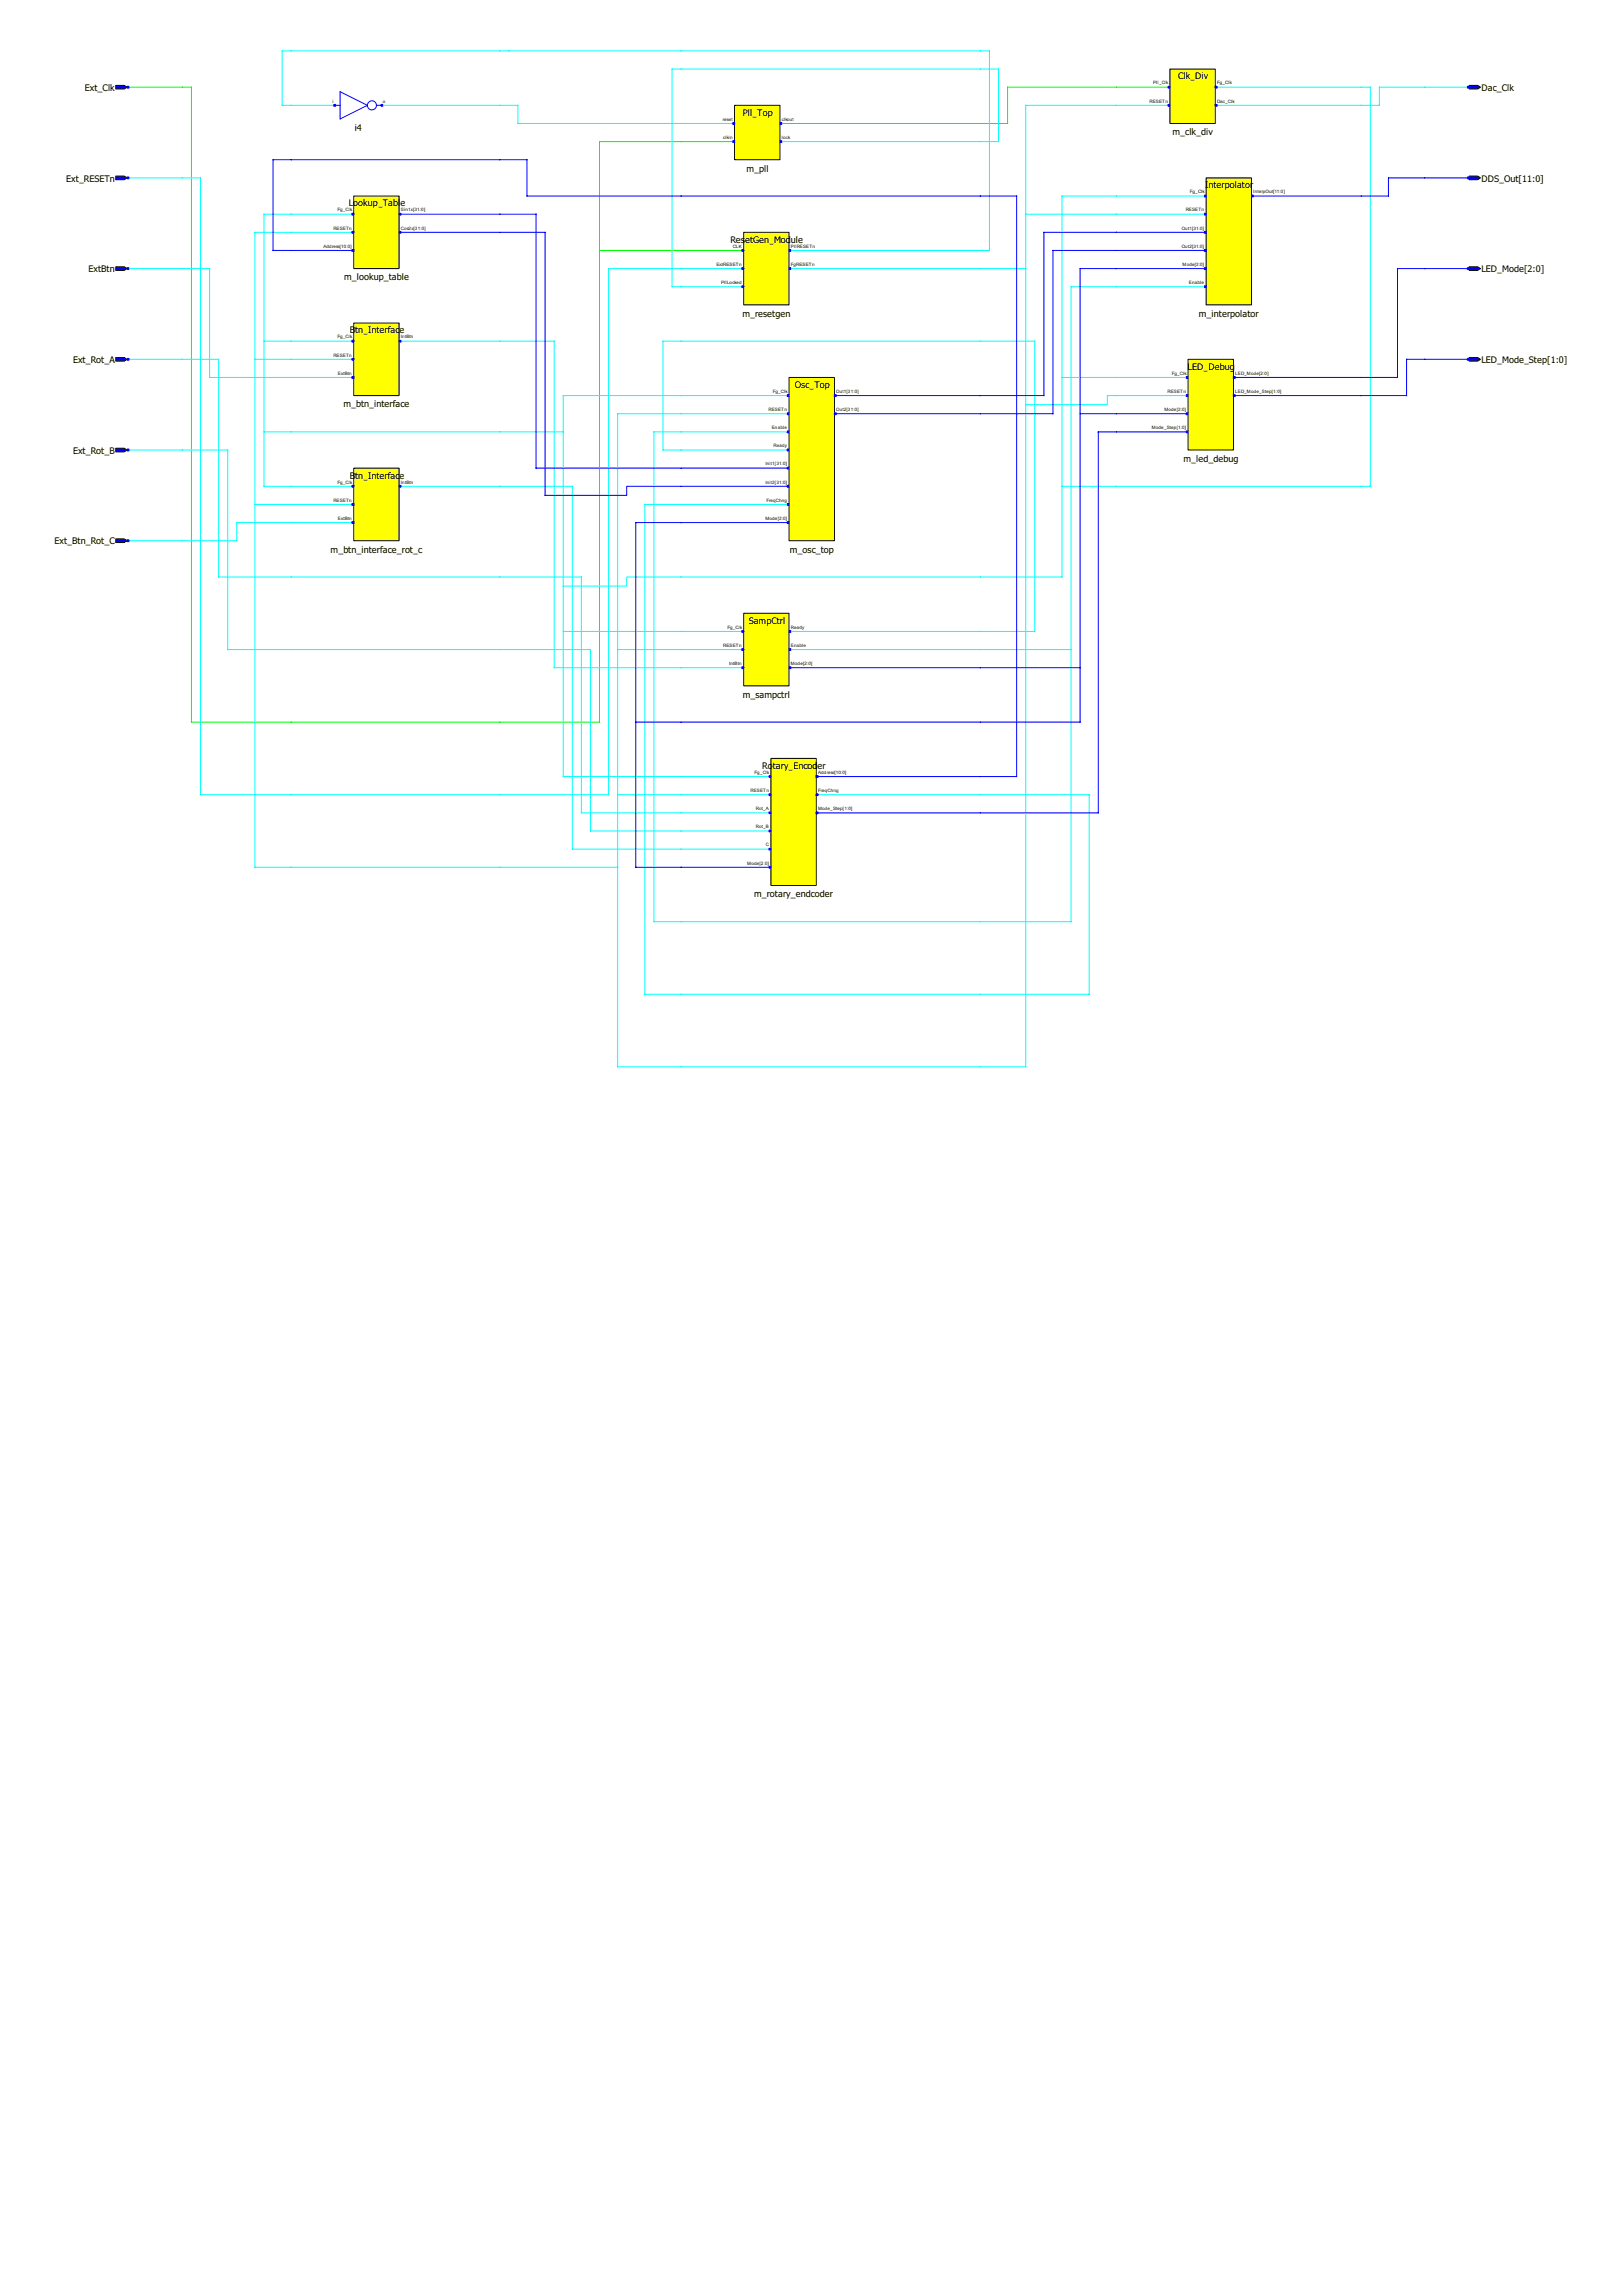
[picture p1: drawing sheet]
<svg xmlns="http://www.w3.org/2000/svg" width="210mm" height="297mm" viewBox="0 0 210 297" stroke-linecap="round" stroke-linejoin="round" font-family="sans-serif">
<defs><g id="words">
<g font-size="1.2">
<text x="11" y="11.7">Ext_Clk</text>
<text x="152.5" y="10.3">Clk_Div</text>
<text x="191.7" y="11.7">Dac_Clk</text>
<text x="45.9" y="16.9">i4</text>
<text x="96.1" y="15">Pll_Top</text>
<text x="151.7" y="17.5">m_clk_div</text>
<text x="8.6" y="23.5">Ext_RESETn</text>
<text x="96.6" y="22.2">m_pll</text>
<text x="191.7" y="23.5">DDS_Out[11:0]</text>
<text x="45.1" y="26.7">Lookup_Tabl</text>
<text x="51.8" y="26.7">e</text>
<text x="156" y="24.4">I</text>
<text x="156.4" y="24.4">nterpolator</text>
<text x="11.5" y="35.2">ExtBtn</text>
<text x="94.5" y="31.4">Res</text>
<text x="96.4" y="31.4">etGen_Mod</text>
<text x="102.3" y="31.4">ule</text>
<text x="191.7" y="35.2">LED_Mode[2:0]</text>
<text x="44.5" y="36.3">m_lookup_table</text>
<text x="96.1" y="41">m_resetgen</text>
<text x="155.2" y="41">m_interpolator</text>
<text x="9.5" y="47">Ext_Rot_A</text>
<text x="45.3" y="43.1">B</text>
<text x="46" y="43.1">tn_Interfac</text>
<text x="51.7" y="43.1">e</text>
<text x="153.7" y="47.8">LED_Debug</text>
<text x="191.7" y="47">LED_Mode_Step[1:0]</text>
<text x="44.4" y="52.7">m_btn_interface</text>
<text x="102.9" y="50.2">Osc_Top</text>
<text x="9.5" y="58.7">Ext_Rot_B</text>
<text x="153.2" y="59.7">m_led_debug</text>
<text x="45.3" y="61.9">B</text>
<text x="46" y="61.9">tn_Interfac</text>
<text x="51.7" y="61.9">e</text>
<text x="7.1" y="70.4">Ext_Btn_Rot_C</text>
<text x="42.8" y="71.5">m_btn_interface_rot_c</text>
<text x="102.2" y="71.5">m_osc_top</text>
<text x="96.9" y="80.7">SampCtrl</text>
<text x="96.1" y="90.3">m_sampctrl</text>
<text x="98.6" y="99.5">Ro</text>
<text x="100" y="99.5">tary_Encod</text>
<text x="105.8" y="99.5">er</text>
<text x="97.6" y="116.1">m_rotary_endcoder</text>
</g>
<g font-size=".6">
<text x="149.2" y="10.9">Pll_Clk</text>
<text x="157.5" y="10.9">Fg_Clk</text>
<text x="43" y="13.3">i</text>
<text x="49.5" y="13.3">o</text>
<text x="93.5" y="15.6">reset</text>
<text x="93.6" y="18">clkin</text>
<text x="101.2" y="15.6">clkout</text>
<text x="101.2" y="18">lock</text>
<text x="148.8" y="13.3">RESETn</text>
<text x="157.5" y="13.3">Dac_Clk</text>
<text x="43.1" y="29.7">RESETn</text>
<text x="43.7" y="27.4">Fg_Clk</text>
<text x="51.9" y="27.4">Sin1x[31:0]</text>
<text x="51.9" y="29.7">Cos2x[31:0]</text>
<text x="152.9" y="29.7">Out1[31:0]</text>
<text x="153.4" y="27.4">RESETn</text>
<text x="154" y="25">Fg_Clk</text>
<text x="162.2" y="25">InterpOut[11:0]</text>
<text x="41.8" y="32.1">Address[10:0]</text>
<text x="92.7" y="34.4">ExtRESETn</text>
<text x="94.8" y="32.1">CLK</text>
<text x="102.3" y="32.1">PllRESETn</text>
<text x="102.3" y="34.4">FgRESETn</text>
<text x="152.9" y="32.1">Out2[31:0]</text>
<text x="153" y="34.4">Mode[2:0]</text>
<text x="93.3" y="36.7">PllLocked</text>
<text x="153.9" y="36.7">Enable</text>
<text x="43.1" y="46.1">RESETn</text>
<text x="43.7" y="43.8">Fg_Clk</text>
<text x="51.9" y="43.8">IntBtn</text>
<text x="43.7" y="48.5">ExtBtn</text>
<text x="99.5" y="53.2">RESETn</text>
<text x="100" y="50.8">Fg_Clk</text>
<text x="108.2" y="50.8">Out1[31:0]</text>
<text x="108.2" y="53.2">Out2[31:0]</text>
<text x="150.7" y="53.2">Mode[2:0]</text>
<text x="151.1" y="50.8">RESETn</text>
<text x="151.6" y="48.5">Fg_Clk</text>
<text x="159.8" y="48.5">LED_Mode[2:0]</text>
<text x="159.8" y="50.8">LED_Mode_Step[1:0]</text>
<text x="99.9" y="55.5">Enable</text>
<text x="100.1" y="57.9">Ready</text>
<text x="149" y="55.5">Mode_Step[1:0]</text>
<text x="43.1" y="64.9">RESETn</text>
<text x="43.7" y="62.6">Fg_Clk</text>
<text x="51.9" y="62.6">IntBtn</text>
<text x="99.1" y="60.2">Init1[31:0]</text>
<text x="99.1" y="62.6">Init2[31:0]</text>
<text x="99.2" y="64.9">FreqChng</text>
<text x="43.7" y="67.3">ExtBtn</text>
<text x="99.1" y="67.3">Mode[2:0]</text>
<text x="93.6" y="83.7">RESETn</text>
<text x="94.1" y="81.3">Fg_Clk</text>
<text x="102.3" y="81.3">Ready</text>
<text x="102.3" y="83.7">Enable</text>
<text x="94.4" y="86">IntBtn</text>
<text x="102.3" y="86">Mode[2:0]</text>
<text x="97.6" y="100.1">Fg_Clk</text>
<text x="105.9" y="100.1">Address[10:0]</text>
<text x="97.1" y="102.5">RESETn</text>
<text x="97.8" y="104.8">Rot_A</text>
<text x="97.8" y="107.2">Rot_B</text>
<text x="105.9" y="102.5">FreqChng</text>
<text x="105.9" y="104.8">Mode_Step[1:0]</text>
<text x="96.7" y="111.8">Mode[2:0]</text>
<text x="99.1" y="109.5">C</text>
</g>
</g></defs>
<path d="M16.6 11.3h8.2v82.1h52.8v-75.1h17.4M151.3 11.3h-20.9v4.7h-29.3M77.6 32.4h18.5" fill="none" stroke="#0f0" stroke-width=".13"/>
<g fill="none" stroke="#0ff" stroke-width=".13">
<path d="M43.3 13.6h-6.8v-7h91.5v25.8h-25.8M49.4 13.6h17.6v2.4h28M101.1 18.3h28.1v-9.4h-42.2v28.2h9.1M151.3 13.6h-18.6v124.4h-52.8v-84.5h22.1M157.4 11.3h19.9v51.6h-39.9M190 11.3h-11.5v2.3h-21.1M16.6 23h9.3v79.8h52.9v-68h17.3M16.6 34.8h10.5v14h18.6M45.7 27.7h-11.5v35.2h11.5M45.7 30.1h-12.7v82.1h46.9M102.2 34.8h30.5M132.7 27.7h23.3"/>
<path d="M156 25.4h-18.6v49.2h-56.3v1.2h-8.2M156 37.1h-17.4v82.1h-54v-63.3h17.4M16.6 58.2h12.9v25.8h46.9v23.5h23.2M16.6 46.5h11.7v28.1h46.9v30.6h24.4M33 46.5h12.7M34.2 44.1h11.5M34.2 55.9h38.7M51.8 44.1h19.9v42.3h24.4M102 58.2h-16.2v-14.1h48.1v37.6h-31.7M102 51.2h-29.1v49.3h26.7M137.4 48.8h16.2M153.6 51.2h-10.3v1.2h-10.6"/>
<path d="M33 65.3h12.7M45.7 67.6h-15.1v2.4h-14M51.8 62.9h22.3v47h25.5M102 65.3h-18.5v63.3h57.5v-25.8h-35.3M72.9 81.7h23.2M79.9 84h16.2M102.2 84h36.4M79.9 102.8h19.7"/>
</g>
<g fill="none" stroke="#00f" stroke-width=".13">
<path d="M45.7 32.4h-10.4v-11.7h32.9v4.7h63.4v75.1h-25.9M51.8 27.7h17.6v32.9h32.6M51.8 30.1h18.7v34h10.6v-1.2h20.9M156 32.4h-19.7v21.1h-28.2M156 34.8h-16.2v58.6h-57.5M156 30.1h-20.9v21.1h-27M190 23h-10.3v2.4h-17.6M190 34.8h-9.1v14h-21.2M139.8 53.5h13.8M153.6 55.9h-11.5v49.3h-36.4M190 46.5h-8v4.7h-22.3M102 67.6h-19.7v44.6h17.3"/>
<path d="M102.2 86.4h37.6"/>
</g>
<path d="M15 11h1.1l.3 .3-.3 .2h-1.1z" fill-rule="evenodd" fill="#00f" stroke="#000" stroke-width=".13"/>
<g fill="none" stroke="#00f" stroke-width=".13">
<path d="M43.4 13.6h.6M44 11.9l3.5 1.7-3.5 1.8zM48.7 13.6h.6"/>
<circle cx="48.1" cy="13.6" r=".59"/>
</g>
<g fill="#ff0" stroke="#000" stroke-width=".13">
<path d="M95.1 13.6h5.8v7.1h-5.8z"/>
<path d="M151.4 8.9h5.9v7.1h-5.9z"/>
</g>
<g fill="#00f" stroke="#000" stroke-width=".13">
<path d="M190.1 11h1.1l.4 .3-.4 .2h-1.1z" fill-rule="evenodd"/>
<path d="M15 22.8h1.1l.3 .2-.3 .2h-1.1z" fill-rule="evenodd"/>
</g>
<g fill="#ff0" stroke="#000" stroke-width=".13">
<path d="M45.8 25.4h5.8v9.4h-5.8z"/>
<path d="M96.2 30.1h5.9v9.3h-5.9z"/>
<path d="M156.1 23h5.9v16.4h-5.9z"/>
</g>
<g fill="#00f" stroke="#000" stroke-width=".13">
<path d="M190.1 22.8h1.1l.4 .2-.4 .2h-1.1z" fill-rule="evenodd"/>
<path d="M15 34.5h1.1l.3 .3-.3 .2h-1.1z" fill-rule="evenodd"/>
</g>
<g fill="#ff0" stroke="#000" stroke-width=".13">
<path d="M45.8 41.8h5.8v9.4h-5.8z"/>
<path d="M102.1 48.8h5.9v21.2h-5.9z"/>
<path d="M153.7 46.5h5.9v11.7h-5.9z"/>
</g>
<g fill="#00f" stroke="#000" stroke-width=".13">
<path d="M190.1 34.5h1.1l.4 .3-.4 .2h-1.1z" fill-rule="evenodd"/>
<path d="M15 46.3h1.1l.3 .2-.3 .2h-1.1z" fill-rule="evenodd"/>
</g>
<g fill="#ff0" stroke="#000" stroke-width=".13">
<path d="M45.8 60.6h5.8v9.4h-5.8z"/>
<path d="M96.2 79.3h5.9v9.4h-5.9z"/>
</g>
<g fill="#00f" stroke="#000" stroke-width=".13">
<path d="M190.1 46.3h1.1l.4 .2-.4 .2h-1.1z" fill-rule="evenodd"/>
<path d="M15 58h1.1l.3 .2-.3 .3h-1.1z" fill-rule="evenodd"/>
</g>
<path d="M99.8 98.1h5.8v16.4h-5.8z" fill="#ff0" stroke="#000" stroke-width=".13"/>
<path d="M15 69.7h1.1l.3 .3-.3 .2h-1.1z" fill-rule="evenodd" fill="#00f" stroke="#000" stroke-width=".13"/>
<g fill="#00f" stroke="#00f" stroke-width=".13">
<path d="M16.4 11.2h.3v.2h-.3z"/>
<path d="M43.2 13.5h.2v.2h-.2z"/>
<path d="M49.3 13.5h.2v.2h-.2z"/>
<path d="M94.8 15.9h.3v.2h-.3z"/>
<path d="M94.8 18.2h.3v.2h-.3z"/>
<path d="M100.9 15.9h.3v.2h-.3z"/>
<path d="M100.9 18.2h.3v.2h-.3z"/>
<path d="M151.2 11.2h.2v.2h-.2z"/>
<path d="M151.2 13.5h.2v.2h-.2z"/>
<path d="M157.3 11.2h.2v.2h-.2z"/>
<path d="M157.3 13.5h.2v.2h-.2z"/>
<path d="M189.9 11.2h.2v.2h-.2z"/>
<path d="M16.4 22.9h.3v.2h-.3z"/>
<path d="M45.5 27.6h.3v.2h-.3z"/>
<path d="M45.5 29.9h.3v.3h-.3z"/>
<path d="M45.5 32.3h.3v.2h-.3z"/>
<path d="M51.6 27.6h.3v.2h-.3z"/>
<path d="M51.6 29.9h.3v.3h-.3z"/>
<path d="M96 32.3h.2v.2h-.2z"/>
<path d="M96 34.6h.2v.3h-.2z"/>
<path d="M96 37h.2v.2h-.2z"/>
<path d="M102.1 32.3h.2v.2h-.2z"/>
<path d="M102.1 34.6h.2v.3h-.2z"/>
<path d="M155.9 25.2h.2v.3h-.2z"/>
<path d="M155.9 27.6h.2v.2h-.2z"/>
<path d="M155.9 29.9h.2v.3h-.2z"/>
<path d="M155.9 32.3h.2v.2h-.2z"/>
<path d="M155.9 34.6h.2v.3h-.2z"/>
<path d="M155.9 37h.2v.2h-.2z"/>
<path d="M162 25.2h.2v.3h-.2z"/>
<path d="M189.9 22.9h.2v.2h-.2z"/>
<path d="M16.4 34.6h.3v.3h-.3z"/>
<path d="M45.5 44h.3v.3h-.3z"/>
<path d="M45.5 46.4h.3v.2h-.3z"/>
<path d="M45.5 48.7h.3v.2h-.3z"/>
<path d="M51.6 44h.3v.3h-.3z"/>
<path d="M101.9 51.1h.2v.2h-.2z"/>
<path d="M101.9 53.4h.2v.2h-.2z"/>
<path d="M101.9 55.8h.2v.2h-.2z"/>
<path d="M101.9 58.1h.2v.2h-.2z"/>
<path d="M101.9 60.4h.2v.3h-.2z"/>
<path d="M101.9 62.8h.2v.2h-.2z"/>
<path d="M101.9 65.1h.2v.3h-.2z"/>
<path d="M101.9 67.5h.2v.2h-.2z"/>
<path d="M108 51.1h.2v.2h-.2z"/>
<path d="M108 53.4h.2v.2h-.2z"/>
<path d="M153.5 48.7h.2v.2h-.2z"/>
<path d="M153.5 51.1h.2v.2h-.2z"/>
<path d="M153.5 53.4h.2v.2h-.2z"/>
<path d="M153.5 55.8h.2v.2h-.2z"/>
<path d="M159.6 48.7h.2v.2h-.2z"/>
<path d="M159.6 51.1h.2v.2h-.2z"/>
<path d="M189.9 34.6h.2v.3h-.2z"/>
<path d="M16.4 46.4h.3v.2h-.3z"/>
<path d="M45.5 62.8h.3v.2h-.3z"/>
<path d="M45.5 65.1h.3v.3h-.3z"/>
<path d="M45.5 67.5h.3v.2h-.3z"/>
<path d="M51.6 62.8h.3v.2h-.3z"/>
<path d="M96 81.6h.2v.2h-.2z"/>
<path d="M96 83.9h.2v.3h-.2z"/>
<path d="M96 86.3h.2v.2h-.2z"/>
<path d="M102.1 81.6h.2v.2h-.2z"/>
<path d="M102.1 83.9h.2v.3h-.2z"/>
<path d="M102.1 86.3h.2v.2h-.2z"/>
<path d="M189.9 46.4h.2v.2h-.2z"/>
<path d="M16.4 58.1h.3v.2h-.3z"/>
<path d="M99.5 100.3h.3v.3h-.3z"/>
<path d="M99.5 102.7h.3v.2h-.3z"/>
<path d="M99.5 105h.3v.3h-.3z"/>
<path d="M99.5 107.4h.3v.2h-.3z"/>
<path d="M99.5 109.7h.3v.3h-.3z"/>
<path d="M99.5 112.1h.3v.2h-.3z"/>
<path d="M105.6 100.3h.3v.3h-.3z"/>
<path d="M105.6 102.7h.3v.2h-.3z"/>
<path d="M105.6 105h.3v.3h-.3z"/>
<path d="M16.4 69.8h.3v.3h-.3z"/>
</g>
<use href="#words"/>
</svg>
